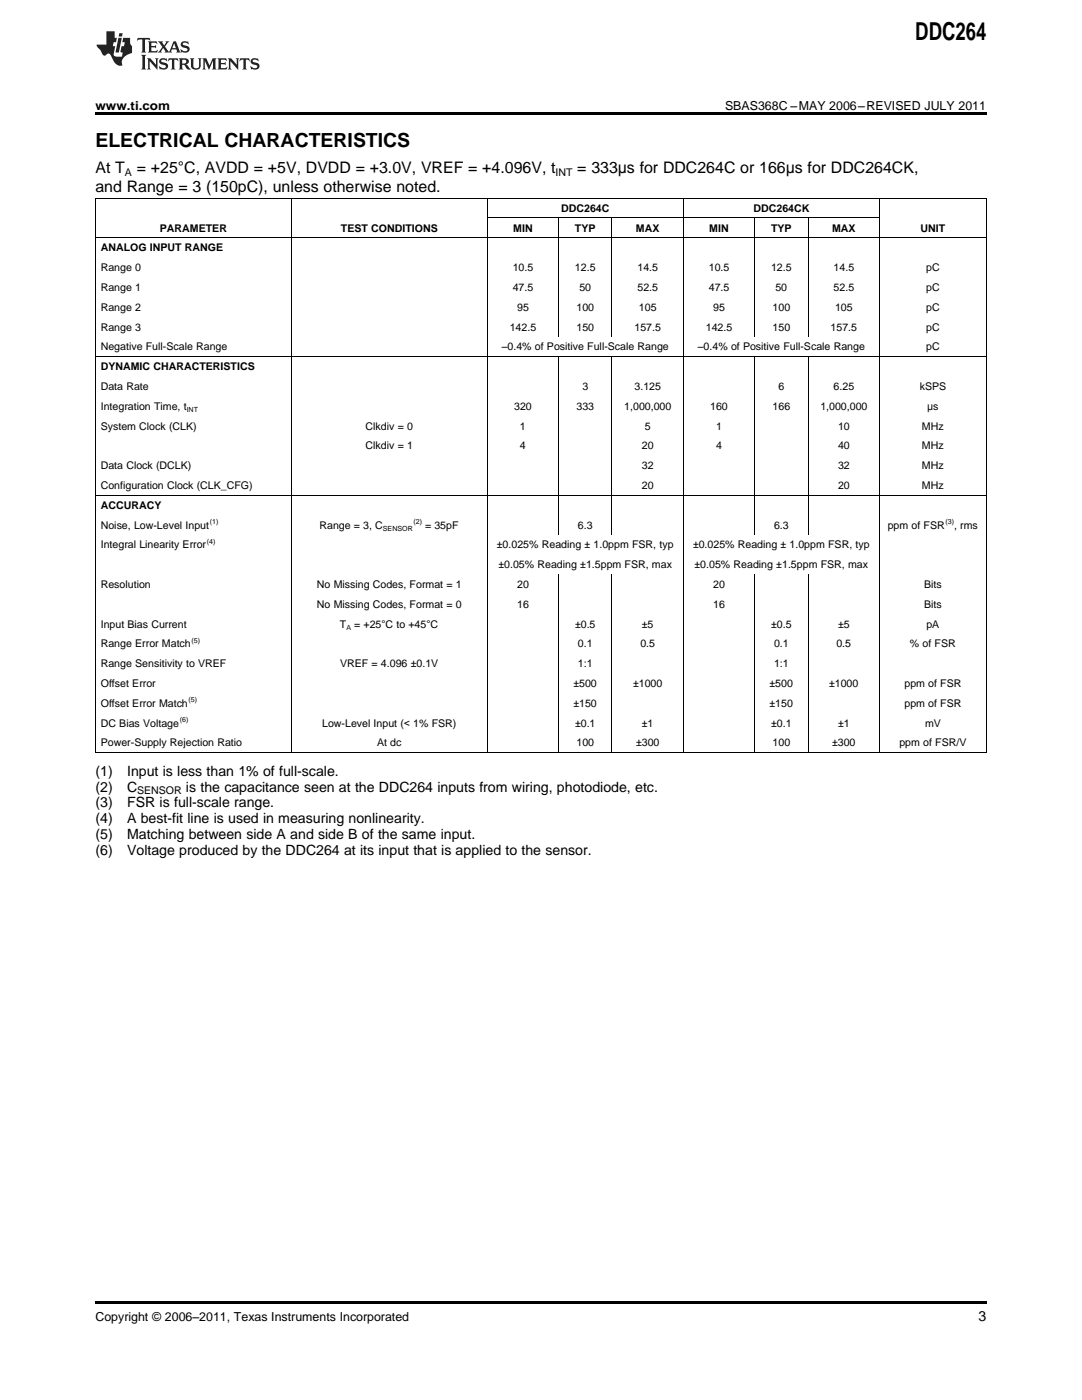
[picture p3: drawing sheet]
<svg xmlns="http://www.w3.org/2000/svg" width="216mm" height="279mm" viewBox="0 0 216 279" stroke-linecap="round" stroke-linejoin="round" font-family="sans-serif">
<defs><g id="words">
<text font-size="4.9" x="182.6" y="7.9">DDC264</text>
<text font-size="3.9" x="19" y="29.3">ELECTRICAL CHARACTERISTICS</text>
<g font-size="3.2">
<text x="19" y="34.4">At T</text>
<text x="27.3" y="34.4">= +25°C, AVDD = +5V, DVDD = +3.0V, VREF = +4.096V, t</text>
<text x="115.2" y="34.4">= 333μs for DDC264C or 166μs for DDC264CK,</text>
<text x="19" y="38.3">and Range = 3 (150pC), unless otherwise noted.</text>
</g>
<g font-size="2.8">
<text x="19" y="154.8">(1)</text>
<text x="25.4" y="154.8">Input is less than 1% of full-scale.</text>
<text x="19" y="158">(2)</text>
<text x="19" y="161.1">(3)</text>
<text x="25.4" y="158">C</text>
<text x="25.4" y="161.1">FSR is full-scale range.</text>
<text x="37.1" y="158">is the capacitance seen at the DDC264 inputs from wiring, photodiode, etc.</text>
<text x="19" y="164.3">(4)</text>
<text x="19" y="167.5">(5)</text>
<text x="25.4" y="164.3">A best-fit line is used in measuring nonlinearity.</text>
<text x="25.4" y="167.5">Matching between side A and side B of the same input.</text>
<text x="19" y="170.7">(6)</text>
<text x="25.4" y="170.7">Voltage produced by the DDC264 at its input that is applied to the sensor.</text>
<text x="195.3" y="263.6">3</text>
</g>
<g font-size="2.5">
<text x="19" y="21.9">www.ti.com</text>
<text x="144.7" y="21.9">SBAS368C –MAY 2006–REVISED JULY 2011</text>
<text x="19" y="263.6">Copyright © 2006–2011, Texas Instruments Incorporated</text>
</g>
<g font-size="2.1">
<text x="24.9" y="35.1">A</text>
<text x="110.8" y="35.1">INT</text>
<text x="31.9" y="46.2">PARAMETER</text>
<text x="68" y="46.2">TEST CONDITIONS</text>
<text x="102.4" y="46.2">MIN</text>
<text x="112" y="42.3">DDC264C</text>
<text x="114.7" y="46.2">TYP</text>
<text x="126.9" y="46.2">MAX</text>
<text x="141.5" y="46.2">MIN</text>
<text x="150.4" y="42.3">DDC264CK</text>
<text x="153.8" y="46.2">TYP</text>
<text x="166" y="46.2">MAX</text>
<text x="183.7" y="46.2">UNIT</text>
<text x="20.1" y="50.2">ANALOG INPUT RANGE</text>
<text x="20.1" y="54.1">Range 0</text>
<text x="20.1" y="58.1">Range 1</text>
<text x="102.3" y="54.1">10.5</text>
<text x="102.3" y="58.1">47.5</text>
<text x="114.7" y="54.1">12.5</text>
<text x="115.6" y="58.1">50</text>
<text x="127.2" y="54.1">14.5</text>
<text x="127.2" y="58.1">52.5</text>
<text x="141.4" y="54.1">10.5</text>
<text x="141.4" y="58.1">47.5</text>
<text x="153.8" y="54.1">12.5</text>
<text x="154.7" y="58.1">50</text>
<text x="166.3" y="54.1">14.5</text>
<text x="166.3" y="58.1">52.5</text>
<text x="184.8" y="54.1">pC</text>
<text x="184.8" y="58.1">pC</text>
<text x="20.1" y="62">Range 2</text>
<text x="20.1" y="66">Range 3</text>
<text x="101.7" y="66">142.5</text>
<text x="103.2" y="62">95</text>
<text x="115" y="62">100</text>
<text x="115" y="66">150</text>
<text x="126.6" y="66">157.5</text>
<text x="127.5" y="62">105</text>
<text x="140.8" y="66">142.5</text>
<text x="142.3" y="62">95</text>
<text x="154.2" y="62">100</text>
<text x="154.2" y="66">150</text>
<text x="165.7" y="66">157.5</text>
<text x="166.6" y="62">105</text>
<text x="184.8" y="62">pC</text>
<text x="184.8" y="66">pC</text>
<text x="20.1" y="69.9">Negative Full-Scale Range</text>
<text x="100.1" y="69.9">–0.4% of Positive Full-Scale Range</text>
<text x="139.2" y="69.9">–0.4% of Positive Full-Scale Range</text>
<text x="184.8" y="69.9">pC</text>
<text x="20.1" y="73.9">DYNAMIC CHARACTERISTICS</text>
<text x="20.1" y="77.8">Data Rate</text>
<text x="116.2" y="77.8">3</text>
<text x="126.6" y="77.8">3.125</text>
<text x="155.3" y="77.8">6</text>
<text x="166.3" y="77.8">6.25</text>
<text x="183.5" y="77.8">kSPS</text>
<text x="20.1" y="81.8">Integration Time, t</text>
<text x="102.6" y="81.8">320</text>
<text x="115" y="81.8">333</text>
<text x="124.6" y="81.8">1,000,000</text>
<text x="141.7" y="81.8">160</text>
<text x="154.2" y="81.8">166</text>
<text x="163.7" y="81.8">1,000,000</text>
<text x="185" y="81.8">μs</text>
<text x="20.1" y="85.7">System Clock (CLK)</text>
<text x="73" y="85.7">Clkdiv = 0</text>
<text x="73" y="89.7">Clkdiv = 1</text>
<text x="103.8" y="85.7">1</text>
<text x="103.8" y="89.7">4</text>
<text x="128.1" y="89.7">20</text>
<text x="128.7" y="85.7">5</text>
<text x="142.9" y="85.7">1</text>
<text x="142.9" y="89.7">4</text>
<text x="167.2" y="85.7">10</text>
<text x="167.2" y="89.7">40</text>
<text x="184" y="85.7">MHz</text>
<text x="184" y="89.7">MHz</text>
<text x="20.1" y="93.6">Data Clock (DCLK)</text>
<text x="128.1" y="93.6">32</text>
<text x="167.2" y="93.6">32</text>
<text x="184" y="93.6">MHz</text>
<text x="20.1" y="97.6">Configuration Clock (CLK_CFG)</text>
<text x="20.1" y="101.5">ACCURACY</text>
<text x="128.1" y="97.6">20</text>
<text x="167.2" y="97.6">20</text>
<text x="184" y="97.6">MHz</text>
<text x="20.1" y="105.5">Noise, Low-Level Input</text>
<text x="63.7" y="105.5">Range = 3, C</text>
<text x="84.8" y="105.5">= 35pF</text>
<text x="115.3" y="105.5">6.3</text>
<text x="154.4" y="105.5">6.3</text>
<text x="177.1" y="105.5">ppm of FSR</text>
<text x="190.4" y="105.5">, rms</text>
<text x="20.1" y="109.4">Integral Linearity Error</text>
<text x="99.2" y="109.4">±0.025% Reading ± 1.0ppm FSR, typ</text>
<text x="99.5" y="113.4">±0.05% Reading ±1.5ppm FSR, max</text>
<text x="138.3" y="109.4">±0.025% Reading ± 1.0ppm FSR, typ</text>
<text x="138.6" y="113.4">±0.05% Reading ±1.5ppm FSR, max</text>
<text x="20.1" y="117.3">Resolution</text>
<text x="63.3" y="117.3">No Missing Codes, Format = 1</text>
<text x="103.2" y="117.3">20</text>
<text x="142.3" y="117.3">20</text>
<text x="184.4" y="117.3">Bits</text>
<text x="20.1" y="125.2">Input Bias Current</text>
<text x="63.3" y="121.3">No Missing Codes, Format = 0</text>
<text x="67.8" y="125.2">T</text>
<text x="70.7" y="125.2">= +25°C to +45°C</text>
<text x="103.2" y="121.3">16</text>
<text x="114.8" y="125.2">±0.5</text>
<text x="128.1" y="125.2">±5</text>
<text x="142.3" y="121.3">16</text>
<text x="153.9" y="125.2">±0.5</text>
<text x="167.2" y="125.2">±5</text>
<text x="184.4" y="121.3">Bits</text>
<text x="184.9" y="125.2">pA</text>
<text x="20.1" y="129.2">Range Error Match</text>
<text x="115.3" y="129.2">0.1</text>
<text x="127.8" y="129.2">0.5</text>
<text x="154.4" y="129.2">0.1</text>
<text x="166.9" y="129.2">0.5</text>
<text x="181.6" y="129.2">% of FSR</text>
<text x="20.1" y="133.1">Range Sensitivity to VREF</text>
<text x="20.1" y="137.1">Offset Error</text>
<text x="67.9" y="133.1">VREF = 4.096 ±0.1V</text>
<text x="114.4" y="137.1">±500</text>
<text x="115.3" y="133.1">1:1</text>
<text x="126.3" y="137.1">±1000</text>
<text x="153.6" y="137.1">±500</text>
<text x="154.4" y="133.1">1:1</text>
<text x="165.5" y="137.1">±1000</text>
<text x="180.5" y="137.1">ppm of FSR</text>
<text x="20.1" y="141">Offset Error Match</text>
<text x="114.4" y="141">±150</text>
<text x="153.6" y="141">±150</text>
<text x="180.5" y="141">ppm of FSR</text>
<text x="20.1" y="145">DC Bias Voltage</text>
<text x="20.1" y="148.9">Power-Supply Rejection Ratio</text>
<text x="64.3" y="145">Low-Level Input (&lt; 1% FSR)</text>
<text x="75.2" y="148.9">At dc</text>
<text x="114.8" y="145">±0.1</text>
<text x="115" y="148.9">100</text>
<text x="126.9" y="148.9">±300</text>
<text x="128.1" y="145">±1</text>
<text x="153.9" y="145">±0.1</text>
<text x="154.2" y="148.9">100</text>
<text x="166.1" y="148.9">±300</text>
<text x="167.2" y="145">±1</text>
<text x="179.5" y="148.9">ppm of FSR/V</text>
<text x="184.6" y="145">mV</text>
<text x="27.3" y="158.5">SENSOR</text>
</g>
<g font-size="1.4">
<text x="37.3" y="82.2">INT</text>
<text x="41.9" y="104.6">(1)</text>
<text x="76.4" y="105.9">SENSOR</text>
<text x="82.5" y="104.6">(2)</text>
<text x="188.7" y="104.6">(3)</text>
<text x="41.3" y="108.6">(4)</text>
<text x="69.1" y="125.7">A</text>
<text x="38.2" y="128.3">(5)</text>
<text x="37.6" y="140.2">(5)</text>
<text x="35.9" y="144.1">(6)</text>
</g>
</g></defs>
<g fill="#231f20">
<path d="M27.5 7.6l-.1 .5 .4-.2h.6v.1v2.1l-.2 .4h1l-.3-.4v-2.1l.1-.1h.5l.5 .2-.2-.5zM29.5 8.3l.2 .3v1.5l-.2 .4h1.8l.2-.6a1.04 1.04 0 0 1-1.3 .2v-.7h.6l.3 .2v-.6l-.3 .2h-.6v-.6l.8-.1 .4 .3-.2-.5zM31.5 8.3l.9 1.1-.9 1.1h.8l-.2-.2 .5-.7 .4 .7-.2 .2h1.5l-.1-.2 .1-.4h.9l.1 .4-.2 .2h1l-.3-.3-.7-1.9h-.5l-.9 2-.8-1 .9-1h-.8l.1 .3-.3 .5-.4-.6 .2-.2zM34.7 8.6l.4 1h-.7zM36.3 8.4a.63 .63 0 0 0-.2 .7 .63 .63 0 0 0 .6 .4l.6 .2 .1 .2a.75 .75 0 0 1-.7 .4 .75 .75 0 0 1-.6-.5l.1 .7 .1-.1a1.11 1.11 0 0 0 1.5-.6 1.13 1.13 0 0 0-1.2-.8l-.1-.4a1.04 1.04 0 0 1 1.2 .2l-.2-.5-.1 .1-.5-.2zM28.2 10.9l.2 .4v2.2l-.2 .4h1l-.3-.4v-2.2l.3-.4zM29.3 11.6l.3 .4v1.5l-.3 .4h.8l-.2-.4v-1.3l1.5 1.7v-1.9l.2-.4h-.7l.2 .4v.9l-1.1-1.3zM32 11.8a.62 .62 0 0 0-.2 .7 .62 .62 0 0 0 .6 .4l.6 .1 .1 .3a.76 .76 0 0 1-.7 .3 .76 .76 0 0 1-.6-.4l.1 .7 .1-.1a1.11 1.11 0 0 0 1.5-.6 1.13 1.13 0 0 0-1.2-.8l-.1-.4a1.04 1.04 0 0 1 1.2 .2l-.2-.6-.1 .1-.5-.1zM33.7 11.6l-.2 .6a.61 .61 0 0 1 .8-.3v1.6l-.2 .4h.9l-.2-.4v-1.6a.63 .63 0 0 1 .8 .3l-.2-.6zM35.6 11.6l.3 .4v1.5l-.3 .4h1l-.2-.2v-.8l.5 .2a.76 .76 0 0 0 1.2 .7l-1-1a.58 .58 0 0 0 .6-.5 .58 .58 0 0 0-.5-.6zM36.4 11.9h.1a.45 .45 0 0 1 .5 .1 .45 .45 0 0 1 .1 .5l-.7 .2zM37.9 11.6l.2 .2a2.17 2.17 0 0 0 .3 1.9 .99 .99 0 0 0 1.6-.6v-1.1l.2-.4h-.7l.2 .2a1.92 1.92 0 0 1-.2 1.8 .6 .6 0 0 1-.9-.5v-1.1l.2-.4zM40.4 11.6l.2 .4v1.5l-.2 .4h.7l-.2-.4v-1.4l.8 1.8 .8-1.8v1.4l-.2 .4h.9l-.2-.4v-1.5l.2-.4h-.8l-.6 1.5-.6-1.5zM43.4 11.6l.2 .4v1.5l-.2 .4h1.8l.2-.6a1.04 1.04 0 0 1-1.3 .1v-.6h.5l.4 .2v-.6l-.4 .2h-.5v-.7h.8l.3 .3-.1-.6zM45.5 11.6l.2 .4v1.5l-.2 .4h.7l-.2-.4v-1.3l1.5 1.7v-1.9l.2-.4h-.7l.2 .4v.9l-1.1-1.3zM47.9 11.6l-.1 .6a.61 .61 0 0 1 .8-.3v1.6l-.3 .4h1l-.3-.4 .1-1.6a.63 .63 0 0 1 .7 .3l-.1-.6zM50.2 11.8a.62 .62 0 0 0-.2 .7 .62 .62 0 0 0 .6 .4l.6 .1 .2 .3a.76 .76 0 0 1-.8 .3 .76 .76 0 0 1-.6-.4l.1 .7 .2-.1a1.11 1.11 0 0 0 1.5-.6 1.13 1.13 0 0 0-1.3-.8l-.1-.4a1.04 1.04 0 0 1 1.2 .2l-.1-.6-.2 .1-.5-.1z"/>
<path d="M21.2 6.3v2.6h-1.9l.1 .4 .7 .9a.91 .91 0 0 0 1 .8 .56 .56 0 0 1 .5-.3 .56 .56 0 0 1 .5 .3l.4 .8a1.53 1.53 0 0 0 1.9 1.2 1.54 1.54 0 0 1 1-2.1l.9-.3v-1.4a1.52 1.52 0 0 1-.3-1.6h-1.4l-.2 .8h.5l-.2 .8h-.4l-.2 1v.2l.4 .1-.2 .8a1.93 1.93 0 0 1-1.6-.3l.3-1.8h-.5l.2-.8h.4l.2-.8h-.4v-1.3zM23.6 7.6l-.6 2.9h.7l.6-2.9zM23.8 6.6l-.1 .7h.6l.2-.7z"/>
</g>
<path d="M19 22.5h177.8v.5h-177.8zM19 259.7h177.8v.5h-177.8z" fill="#000"/>
<g fill="none" stroke="#000" stroke-width=".2">
<path d="M19 39.5h177.8M19.1 39.6v110.6M58.1 39.6v110.6M97.2 39.6v110.6M136.3 39.6v110.6M175.5 39.6v110.6M196.8 39.6v110.6M19 47.4h177.8M97.3 43.5h78.2M111.4 43.5v23.7M122.1 43.5v23.7M150.5 43.5v23.7"/>
<path d="M161.2 43.5v23.7M19 71.1h177.8M111.4 71.2v35.6M122.1 71.2v35.6M150.5 71.2v35.6M161.2 71.2v35.6M19 98.8h177.8M111.4 114.7v35.5M122.1 114.7v35.5M150.5 114.7v35.5M161.2 114.7v35.5M19 150.2h177.8"/>
</g>
<use href="#words"/>
</svg>
